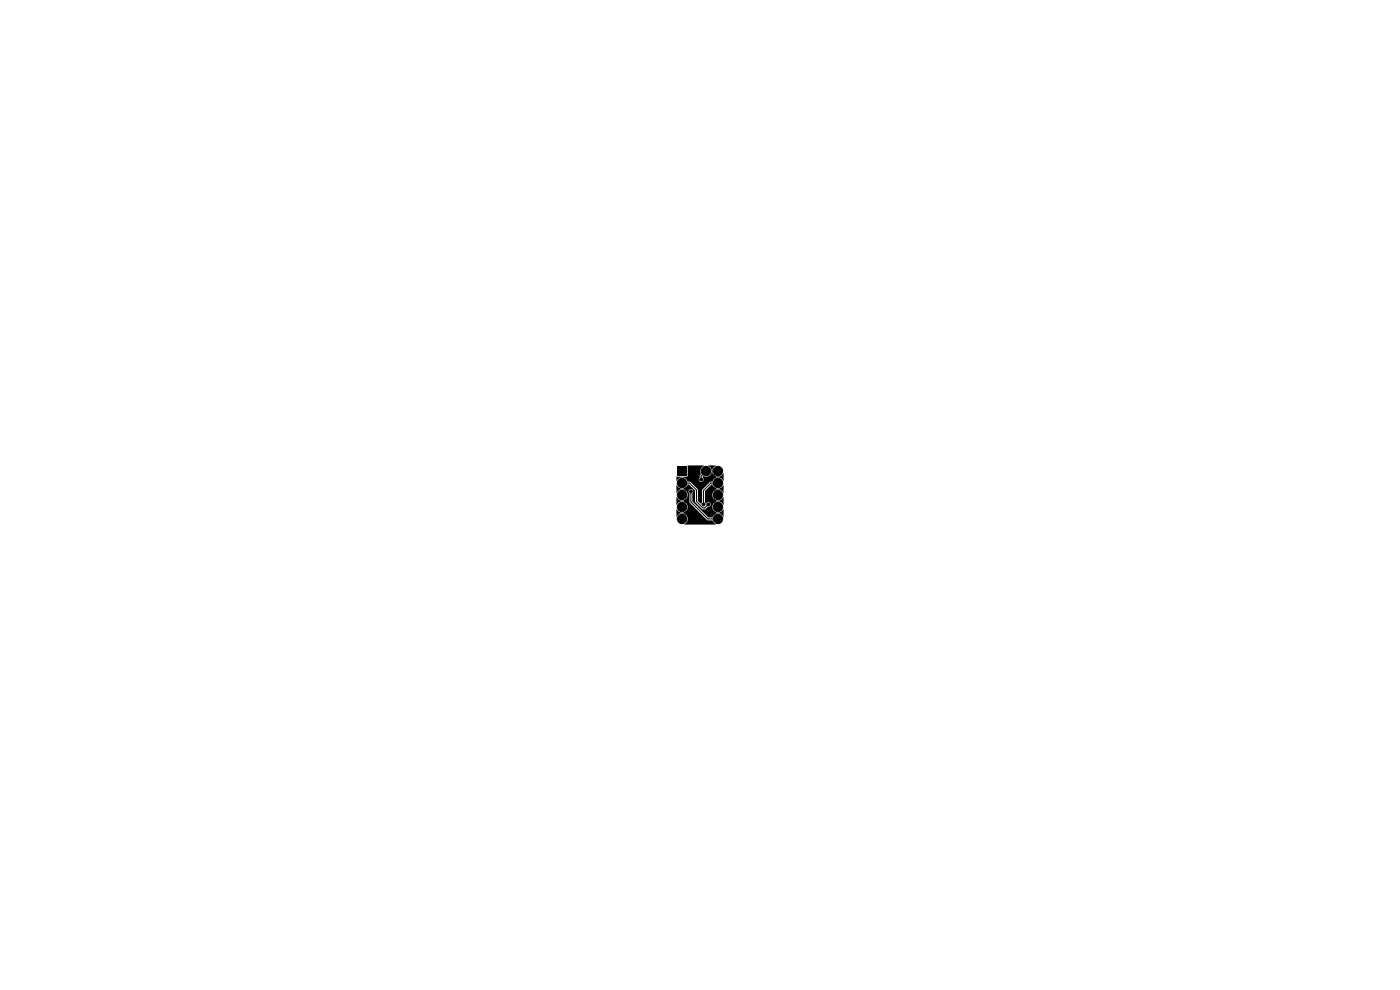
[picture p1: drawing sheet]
<svg xmlns="http://www.w3.org/2000/svg" width="297mm" height="210mm" viewBox="0 0 297 210" stroke-linecap="round" stroke-linejoin="round" font-family="sans-serif">
<g fill="#000" stroke="#000" stroke-width=".21">
<circle cx="147.2" cy="99.6" r=".3"/>
<circle cx="149.8" cy="99.9" r="1"/>
<circle cx="152.3" cy="99.9" r="1"/>
<circle cx="144.7" cy="102.5" r="1"/>
<circle cx="144.7" cy="107.5" r="1"/>
<circle cx="144.7" cy="110.1" r="1"/>
<circle cx="144.7" cy="105" r="1"/>
<circle cx="145.6" cy="106.3" r=".3"/>
<circle cx="145.6" cy="108.8" r=".3"/>
<circle cx="145.6" cy="103.7" r=".3"/>
<circle cx="146.6" cy="104.3" r=".3"/>
<circle cx="148.5" cy="105" r=".3"/>
<circle cx="148.8" cy="101.7" r=".3"/>
<circle cx="149.3" cy="107" r=".3"/>
<circle cx="150.3" cy="107" r=".3"/>
<circle cx="151.4" cy="103.7" r=".3"/>
<circle cx="151.4" cy="106.3" r=".3"/>
<circle cx="151.4" cy="101.2" r=".3"/>
<circle cx="151.4" cy="108.8" r=".3"/>
<circle cx="152.3" cy="107.5" r="1"/>
<circle cx="152.3" cy="105" r="1"/>
<circle cx="152.3" cy="102.5" r="1"/>
<circle cx="152.3" cy="110.1" r="1"/>
</g>
<path d="M143.5 101.1h2.3l.1-2.4h3.4a1.33 1.33 0 0 0-.6 1.9l-.2 .2-.1 .5a.52 .52 0 0 0 0 .8 .52 .52 0 0 0 .7 0 .52 .52 0 0 0 0-.8v-.3a1.23 1.23 0 0 0 1.8-.6 1.23 1.23 0 0 0-.7-1.6h1.7a1.2 1.2 0 0 0-.8 1h.7v.2h-.7a1.2 1.2 0 0 0 1.1 1.1v-.7h.2v.7a1.39 1.39 0 0 0 1.1-.8v1.7a1.25 1.25 0 0 0-1.1-.7 1.25 1.25 0 0 0-1.2 .7l-.1 .2h-.5l-1.6 1.7-.1 2.7-.2 .3-.6-.7-.1-2.4-1.5-1.6h-.6a1.25 1.25 0 0 0-1.2-.9 1.25 1.25 0 0 0-1.2 .7zM143.7 98.9h2v2h-2zM143.5 102.9a1.26 1.26 0 0 0 1.1 .8 1.26 1.26 0 0 0 1.2-.8l.1-.1h.3l1.2 1.3 .1 2.5 1.5 1.4h.6l.6-.5a.53 .53 0 0 0 .5-.4 .53 .53 0 0 0-.3-.6 .53 .53 0 0 0-.7 .3l-.1-.2v-2.4l1.3-1.4h.2a1.23 1.23 0 0 0 1.2 .9 1.23 1.23 0 0 0 1.2-.8v1.7a1.25 1.25 0 0 0-1.1-.8 1.25 1.25 0 0 0-1.2 .7 1.22 1.22 0 0 0 .7 1.6 1.22 1.22 0 0 0 1.6-.7v1.7a1.25 1.25 0 0 0-1.1-.8 1.25 1.25 0 0 0-1.2 .8 1.22 1.22 0 0 0 .7 1.6 1.22 1.22 0 0 0 1.6-.7v1.7a1.25 1.25 0 0 0-1.1-.8 1.25 1.25 0 0 0-1.2 .7l-.1 .2h-.8l-3.4-3.4v-1.7a.52 .52 0 0 0 .1-.8 .52 .52 0 0 0-.8 0 .52 .52 0 0 0 .1 .8v2l3.7 3.6 1.1 .1 .3 .5 .5 .4h-6.8a1.25 1.25 0 0 0 .8-1.2 1.25 1.25 0 0 0-.7-1.1 1.29 1.29 0 0 0-1.7 .7v-1.7a1.26 1.26 0 0 0 1.1 .7 1.26 1.26 0 0 0 1.2-.7 1.22 1.22 0 0 0-.7-1.6 1.22 1.22 0 0 0-1.6 .7v-1.7a1.26 1.26 0 0 0 1.1 .8 1.26 1.26 0 0 0 1.2-.7 1.22 1.22 0 0 0-.7-1.6 1.22 1.22 0 0 0-1.6 .7z" fill="#000"/>
<path d="M149.8 99.9l-1 1v.8M152.3 99.9l-.9 1v.3M144.7 102.5h1.6l1.5 1.4v2.5l1.3 1.4h.4l.8-.8M146.6 104.3h.1M146.6 104.3v2.2l3.6 3.6h2.1M152.3 102.5h-1.5l-1.5 1.5v3" fill="none" stroke="#000" stroke-width=".21"/>
</svg>
